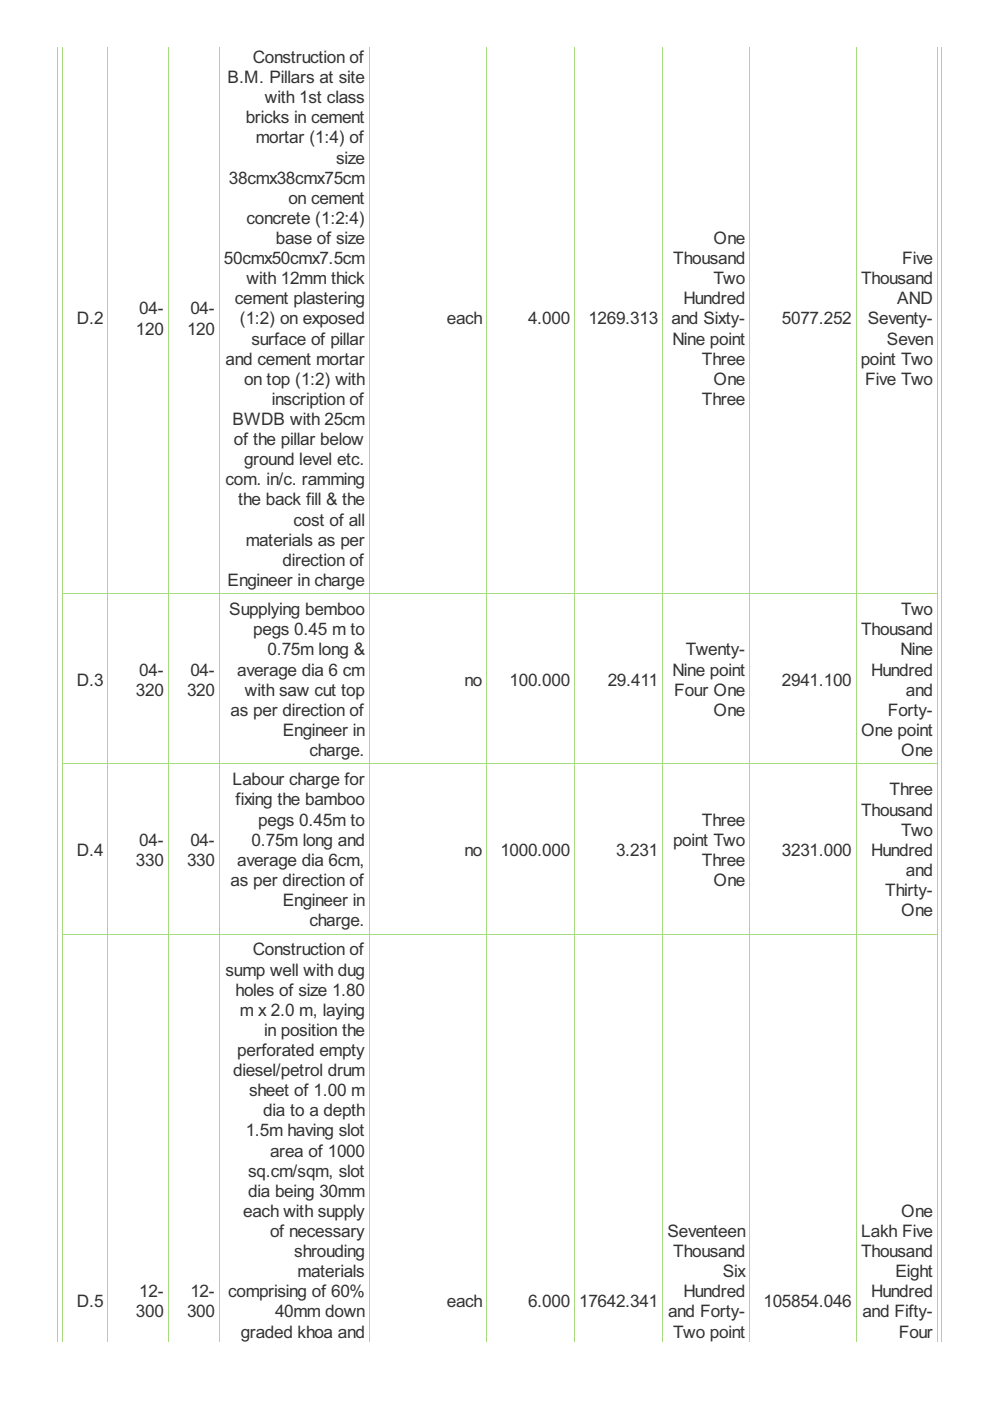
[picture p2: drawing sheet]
<svg xmlns="http://www.w3.org/2000/svg" width="210mm" height="297mm" viewBox="0 0 210 297" stroke-linecap="round" stroke-linejoin="round" font-family="sans-serif">
<defs><g id="words">
<g font-size="4.1" fill="#333">
<text x="48.2" y="17.6">B.M. Pillars at site</text>
<text x="53.6" y="13.4">Construction of</text>
<text x="56.2" y="21.9">with 1st class</text>
<text x="52.1" y="26.2">bricks in cement</text>
<text x="54.2" y="30.4">mortar (1:4) of</text>
<text x="71.3" y="34.7">size</text>
<text x="48.5" y="38.9">38cmx38cmx75cm</text>
<text x="52.3" y="47.5">concrete (1:2:4)</text>
<text x="61.2" y="43.2">on cement</text>
<text x="58.5" y="51.7">base of size</text>
<text x="151.3" y="51.7">One</text>
<text x="47.5" y="56">50cmx50cmx7.5cm</text>
<text x="142.8" y="56">Thousand</text>
<text x="191.3" y="56">Five</text>
<text x="49.8" y="64.5">cement plastering</text>
<text x="52.3" y="60.3">with 12mm thick</text>
<text x="144.9" y="64.5">Hundred</text>
<text x="151.3" y="60.3">Two</text>
<text x="182.6" y="60.3">Thousand</text>
<text x="190.2" y="64.5">AND</text>
<text x="16.3" y="68.8">D.2</text>
<text x="28.8" y="70.9">120</text>
<text x="29.5" y="66.7">04-</text>
<text x="39.7" y="70.9">120</text>
<text x="40.4" y="66.7">04-</text>
<text x="50.9" y="68.8">(1:2) on exposed</text>
<text x="94.7" y="68.8">each</text>
<text x="112" y="68.8">4.000</text>
<text x="124.8" y="68.8">1269.313</text>
<text x="142.3" y="68.8">and Sixty-</text>
<text x="165.8" y="68.8">5077.252</text>
<text x="184" y="68.8">Seventy-</text>
<text x="47.8" y="77.3">and cement mortar</text>
<text x="53.3" y="73.1">surface of pillar</text>
<text x="142.6" y="73.1">Nine point</text>
<text x="148.8" y="77.3">Three</text>
<text x="182.5" y="77.3">point Two</text>
<text x="188.1" y="73.1">Seven</text>
<text x="51.7" y="81.6">on top (1:2) with</text>
<text x="151.3" y="81.6">One</text>
<text x="183.4" y="81.6">Five Two</text>
<text x="57.6" y="85.9">inscription of</text>
<text x="148.8" y="85.9">Three</text>
<text x="49.3" y="90.1">BWDB with 25cm</text>
<text x="49.6" y="94.4">of the pillar below</text>
<text x="51.7" y="98.6">ground level etc.</text>
<text x="47.8" y="102.9">com. in/c. ramming</text>
<text x="50.5" y="107.2">the back fill &amp; the</text>
<text x="62.2" y="111.4">cost of all</text>
<text x="52.1" y="115.7">materials as per</text>
<text x="59.9" y="120">direction of</text>
<text x="48.2" y="124.2">Engineer in charge</text>
<text x="48.6" y="130.4">Supplying bemboo</text>
<text x="191.1" y="130.4">Two</text>
<text x="53.7" y="134.7">pegs 0.45 m to</text>
<text x="182.6" y="134.7">Thousand</text>
<text x="29.5" y="143.2">04-</text>
<text x="40.4" y="143.2">04-</text>
<text x="50.3" y="143.2">average dia 6 cm</text>
<text x="56.7" y="139">0.75m long &amp;</text>
<text x="142.6" y="143.2">Nine point</text>
<text x="145.4" y="139">Twenty-</text>
<text x="184.7" y="143.2">Hundred</text>
<text x="190.9" y="139">Nine</text>
<text x="16.3" y="145.4">D.3</text>
<text x="28.8" y="147.5">320</text>
<text x="39.7" y="147.5">320</text>
<text x="51.9" y="147.5">with saw cut top</text>
<text x="98.5" y="145.4">no</text>
<text x="108.1" y="145.4">100.000</text>
<text x="128.8" y="145.4">29.411</text>
<text x="142.9" y="147.5">Four One</text>
<text x="165.8" y="145.4">2941.100</text>
<text x="192.1" y="147.5">and</text>
<text x="48.9" y="151.8">as per direction of</text>
<text x="151.3" y="151.8">One</text>
<text x="188.2" y="151.8">Forty-</text>
<text x="60" y="156">Engineer in</text>
<text x="65.6" y="160.3">charge.</text>
<text x="182.6" y="156">One point</text>
<text x="191.1" y="160.3">One</text>
<text x="49.3" y="166.5">Labour charge for</text>
<text x="50" y="170.8">fixing the bamboo</text>
<text x="182.6" y="172.9">Thousand</text>
<text x="188.6" y="168.6">Three</text>
<text x="29.5" y="179.3">04-</text>
<text x="40.4" y="179.3">04-</text>
<text x="53.3" y="179.3">0.75m long and</text>
<text x="54.8" y="175">pegs 0.45m to</text>
<text x="142.7" y="179.3">point Two</text>
<text x="148.8" y="175">Three</text>
<text x="191.1" y="177.2">Two</text>
<text x="16.3" y="181.4">D.4</text>
<text x="28.8" y="183.6">330</text>
<text x="39.7" y="183.6">330</text>
<text x="50.3" y="183.6">average dia 6cm,</text>
<text x="98.5" y="181.4">no</text>
<text x="106.1" y="181.4">1000.000</text>
<text x="130.6" y="181.4">3.231</text>
<text x="148.8" y="183.6">Three</text>
<text x="165.8" y="181.4">3231.000</text>
<text x="184.7" y="181.4">Hundred</text>
<text x="192.1" y="185.7">and</text>
<text x="48.9" y="187.8">as per direction of</text>
<text x="151.3" y="187.8">One</text>
<text x="187.7" y="190">Thirty-</text>
<text x="60" y="192.1">Engineer in</text>
<text x="65.6" y="196.4">charge.</text>
<text x="191.1" y="194.2">One</text>
<text x="53.6" y="202.6">Construction of</text>
<text x="47.8" y="206.8">sump well with dug</text>
<text x="50" y="211.1">holes of size 1.80</text>
<text x="50.9" y="215.4">m x 2.0 m, laying</text>
<text x="56" y="219.6">in position the</text>
<text x="50.3" y="223.9">perforated empty</text>
<text x="49.4" y="228.2">diesel/petrol drum</text>
<text x="52.8" y="232.4">sheet of 1.00 m</text>
<text x="55.8" y="236.7">dia to a depth</text>
<text x="52.1" y="240.9">1.5m having slot</text>
<text x="57.2" y="245.2">area of 1000</text>
<text x="52.6" y="249.5">sq.cm/sqm, slot</text>
<text x="52.6" y="253.7">dia being 30mm</text>
<text x="51.6" y="258">each with supply</text>
<text x="57.2" y="262.3">of necessary</text>
<text x="141.5" y="262.3">Seventeen</text>
<text x="182.6" y="262.3">Lakh Five</text>
<text x="191.1" y="258">One</text>
<text x="62.4" y="266.5">shrouding</text>
<text x="142.8" y="266.5">Thousand</text>
<text x="182.6" y="266.5">Thousand</text>
<text x="29.5" y="275.1">12-</text>
<text x="40.4" y="275.1">12-</text>
<text x="48.4" y="275.1">comprising of 60%</text>
<text x="63.1" y="270.8">materials</text>
<text x="144.9" y="275.1">Hundred</text>
<text x="153.2" y="270.8">Six</text>
<text x="184.7" y="275.1">Hundred</text>
<text x="189.8" y="270.8">Eight</text>
<text x="16.3" y="277.2">D.5</text>
<text x="28.8" y="279.3">300</text>
<text x="39.7" y="279.3">300</text>
<text x="58.3" y="279.3">40mm down</text>
<text x="94.7" y="277.2">each</text>
<text x="112" y="277.2">6.000</text>
<text x="122.8" y="277.2">17642.341</text>
<text x="141.6" y="279.3">and Forty-</text>
<text x="161.9" y="277.2">105854.046</text>
<text x="182.9" y="279.3">and Fifty-</text>
<text x="51" y="283.6">graded khoa and</text>
<text x="142.8" y="283.6">Two point</text>
<text x="190.6" y="283.6">Four</text>
</g>
</g></defs>
<g fill="none" stroke="#a8da7f" stroke-width=".21">
<path d="M12.2 9.9v274.6M13.3 9.9v274.6M22.9 9.9v274.6M35.7 9.9v274.6M46.5 9.9v274.6M78.3 9.9v274.6M103.2 9.9v274.6M121.8 9.9v274.6M140.5 9.9v274.6M159 9.9v274.6M181.5 9.9v274.6M198.8 9.9v274.6"/>
<path d="M199.6 9.9v274.6M13.2 125.9h185.6M13.2 162h185.6M13.2 198h185.6"/>
</g>
<use href="#words"/>
</svg>
